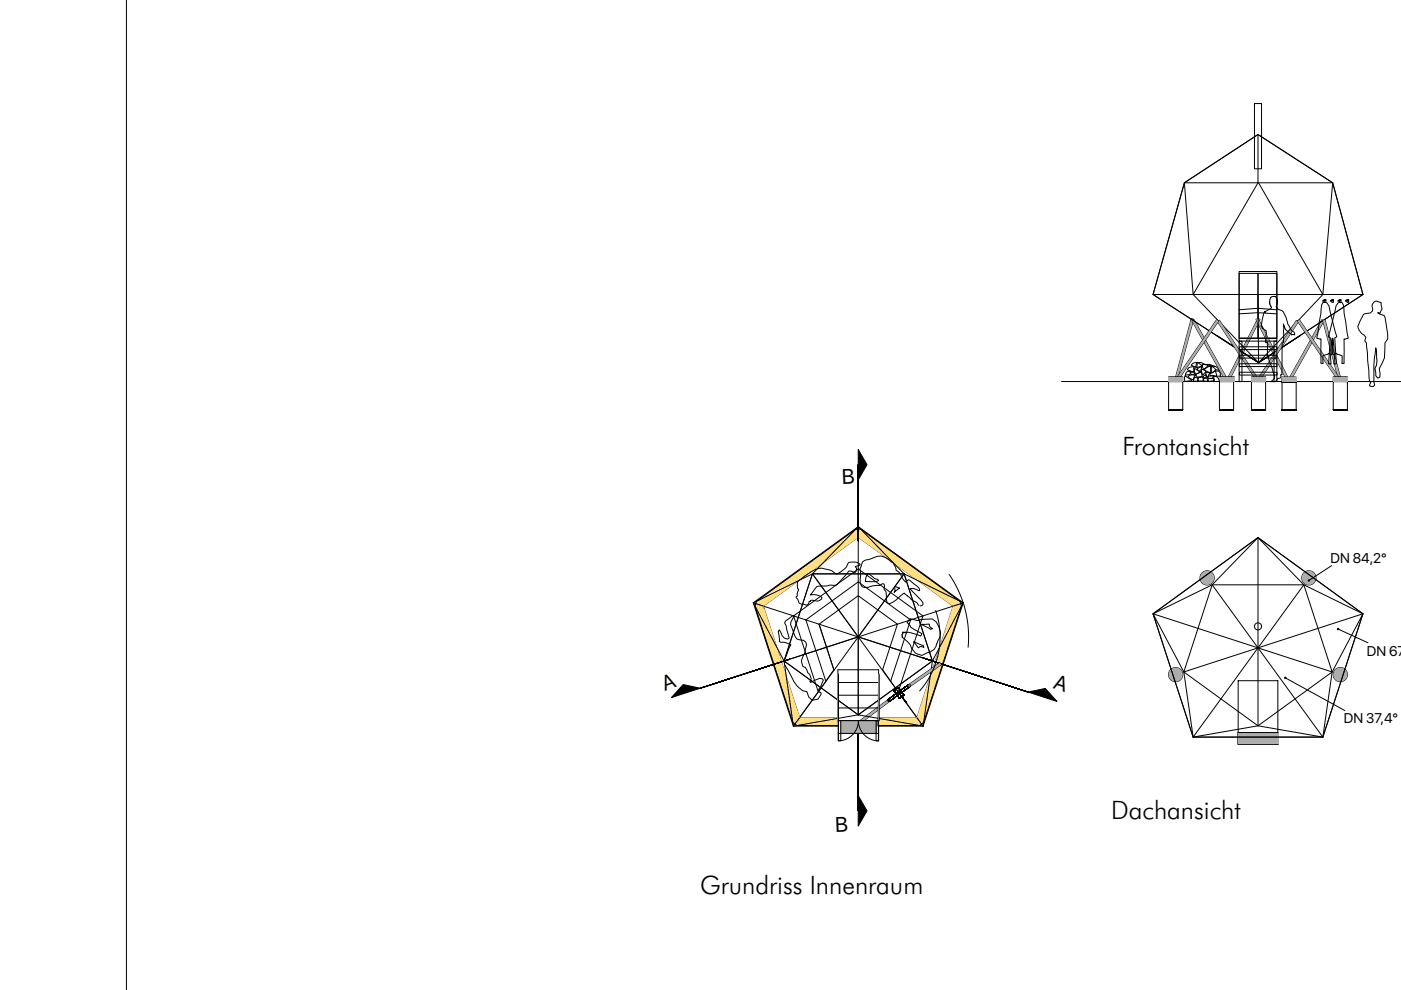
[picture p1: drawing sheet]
<svg xmlns="http://www.w3.org/2000/svg" width="297mm" height="210mm" viewBox="0 0 297 210" stroke-linecap="round" stroke-linejoin="round" font-family="sans-serif">
<defs><g id="words">
<g font-size="5.4">
<text x="238" y="96.5">Frontansicht</text>
<text x="235.6" y="173.6">Dachansicht</text>
<text x="148.5" y="189.5">Grundriss Innenraum</text>
</g>
<g font-size="4.5">
<text x="178.6" y="102.6" transform="rotate(-2 178.6 102.6)">B</text>
<text x="141" y="146.6" transform="rotate(-20 141 146.6)">A</text>
<text x="223.1" y="145.8" transform="rotate(18 223.1 145.8)">A</text>
<text x="177.2" y="176.4" transform="rotate(-2 177.2 176.4)">B</text>
</g>
<g font-size="3">
<text x="282.1" y="119.3">DN 84,2°</text>
<text x="289.8" y="139">DN 67,</text>
<text x="284.9" y="153.4">DN 37,4°</text>
</g>
</g></defs>
<path d="M262.7 58h4v13.7h-4zM266.7 58h4v13.7h-4zM262.7 65.7l4-.3 4 .3M262.7 66.5l4-.2 4 .2M262.4 155.3h8.6v2.5h-8.6z" fill="none" stroke="#000" stroke-width=".21"/>
<path d="M262.4 155.3h8.6v2.5h-8.6z" fill-rule="evenodd" fill="#adadad"/>
<g fill="none" stroke="#000" stroke-width=".21">
<path d="M266 22h1.5v13.8h-1.5zM251.3 79.6l1.4 1-1.4 .3-.2-.7zM251.6 78.9l.8-.2v.6l-.2 .1-.9 .1zM251.9 78.2a1.5 1.5 0 0 1 1.3-.4l-.2 1.1-1.2-.5zM251.9 79.8a1.49 1.49 0 0 1 1.6-.2l-.4 .4-.1 .5-.9-.3zM252.4 78.9h.8l.1 .4-.8 .1zM252.8 77.2l.9-.3-.2 1-.9-.5zM253.3 78.1l1.1 .8-.9 .5-.3-.7zM253.5 79.4l1.2-.5 .1 .9-1 .2zM253.7 78.3l1.1-.5-.2 1zM253.8 76.9l1.1 .7-1.2 .3zM253.8 76.9h.8l1.1 .4 .7-.1 .5 .3a2.48 2.48 0 0 1 1.7 .9l-.2 .3 .3 .4v.7l.6 .8v.3"/>
<path d="M254.7 78.3l.6 .2 .4 .3-.8 .7zM254.9 77.3l1.2 .2-1 .8zM255 79.9l.6-.5 .2 .5-.5 .2zM255.3 78.4a2.01 2.01 0 0 1 1.4-.7l.1 1.3zM255.6 79.1l1-.1-.6 1.1zM256.2 79.7h1.1l-.3 .5-1-.1zM256.5 79.2l1.1-.5 .3 1.1-1.3-.2zM256.7 77.7h.8M256.8 77.7l.4 .1 .6 .6-.8 .6h-.2zM256.9 77.5l-.8 .1M257.3 79.8a1.02 1.02 0 0 1 1.2 1.1h-1.1zM257.6 78.7h.8"/>
<path d="M257.8 78.4h.8M257.9 79.8h.8M253.2 80l.8 .1-.1 .7h-.9zM254.1 80.1l.9-.2a.55 .55 0 0 1 .1 .8 .55 .55 0 0 1-.8 .1h-.2zM255.1 80.3l.8-.2 .3 .7h-.9zM256.1 80.3h1.3l-.1 .5-1.1 .1z"/>
<circle cx="284.2" cy="143" r="1.5"/>
</g>
<circle cx="284.2" cy="143" r="1.5" fill="#adadad"/>
<circle cx="249.3" cy="143" r="1.5" fill="none" stroke="#000" stroke-width=".21"/>
<circle cx="249.3" cy="143" r="1.5" fill="#adadad"/>
<circle cx="255.9" cy="122.5" r="1.5" fill="none" stroke="#000" stroke-width=".21"/>
<circle cx="255.9" cy="122.5" r="1.5" fill="#adadad"/>
<circle cx="277.5" cy="122.5" r="1.5" fill="none" stroke="#000" stroke-width=".21"/>
<circle cx="277.5" cy="122.5" r="1.5" fill="#adadad"/>
<path d="M252.6 67.6l.5 .1-3.5 13-.5-.2zM247.8 80.9h3v6h-3zM258.5 80.9h3v6h-3zM265.3 80.9h3v6h-3zM271.8 80.9h3v6h-3zM282.7 80.9h3v6h-3zM244.5 130.1l22.2-16.1 22.3 16.1-8.5 26.2h-27.5z" fill="none" stroke="#000" stroke-width=".21"/>
<path d="M252.6 67.6l.5 .1-3.5 13-.5-.2z" fill-rule="evenodd" fill="#adadad"/>
<path d="M252.7 68l.5-.2 7 12.6-.4 .3z" fill="none" stroke="#000" stroke-width=".21"/>
<path d="M252.7 68l.5-.2 7 12.6-.4 .3z" fill-rule="evenodd" fill="#adadad"/>
<path d="M266.7 67.5l.4 .2-6.5 13.1-.5-.3z" fill="none" stroke="#000" stroke-width=".21"/>
<path d="M266.7 67.5l.4 .2-6.5 13.1-.5-.3z" fill-rule="evenodd" fill="#adadad"/>
<path d="M280.3 67.8l.4 .2-7.1 12.8-.5-.2z" fill="none" stroke="#000" stroke-width=".21"/>
<path d="M280.3 67.8l.4 .2-7.1 12.8-.5-.2z" fill-rule="evenodd" fill="#adadad"/>
<path d="M266.3 67.7l.4-.2 6.6 13-.5 .2z" fill="none" stroke="#000" stroke-width=".21"/>
<path d="M266.3 67.7l.4-.2 6.6 13-.5 .2z" fill-rule="evenodd" fill="#adadad"/>
<g fill="none" stroke="#000" stroke-width=".21">
<path d="M251.1 38.8l15.6-10.3 15.9 10.3 6.4 23.6-22.2 14.5-22.3-14.5zM251.1 38.8h31.5M251.1 38.8l-6.6 23.6M251.1 38.8l1.9 23.6M266.7 28.5v10.3l-13.7 23.6M266.7 28.5l-15.6 10.3M266.7 28.5l15.9 10.3M266.8 38.8l13.7 23.6M282.6 38.8l6.4 23.6M282.6 38.8l-2.1 23.6M262.7 57.6h8v14.1h-8zM244.5 62.4h44.5"/>
<path d="M244.5 62.4l22.3 14.5M253 62.4l13.8 14.5M257.9 71.1l8.9 5.8M266.7 62.4l.1 14.5M280.5 68l.4-.2 3.4 12.7-.5 .1zM280.5 62.4l-13.7 14.5M285.2 63.8l.4-.2h.3l-.3 .2zM289 62.4l-22.2 14.5M225.1 80.9h72M266.7 114v39.9M266.7 114l-22.2 16.1M266.7 114l22.3 16.1"/>
<path d="M266.7 114l9.7 10M266.7 114l-9.7 10M244.5 130.1l22.2 7.3M244.5 130.1l8.5 26.2M244.5 130.1l6.5 12.4M257 124l-6 18.5M257 124l9.7 13.4M257 124l-12.5 6.1M266.7 137.4l15.7 5.1M266.7 137.4l13.8 18.9M266.7 137.4l-13.7 18.9M276.4 124l6 18.5"/>
<path d="M276.4 124h-19.4M276.4 124l-9.7 13.4M276.4 124l12.6 6.1M289 130.1l-38 12.4M289 130.1l-8.5 26.2M289 130.1l-6.6 12.4M251 142.5l15.7 11.4M251 142.5l2 13.8M253 156.3h27.5M266.7 153.9l-13.7 2.4M266.7 153.9l13.8 2.4M282.4 142.5l-15.7 11.4"/>
<path d="M282.4 142.5l-1.9 13.8"/>
</g>
<path d="M280.5 68l.4-.2 3.4 12.7-.5 .1z" fill-rule="evenodd" fill="#adadad"/>
<path d="M258.7 79.9h3v1h-3z" fill="none" stroke="#000" stroke-width=".21"/>
<path d="M258.7 79.9h3v1h-3z" fill-rule="evenodd" fill="#adadad"/>
<path d="M271.8 79.9h3v1h-3z" fill="none" stroke="#000" stroke-width=".21"/>
<path d="M271.8 79.9h3v1h-3z" fill-rule="evenodd" fill="#adadad"/>
<path d="M258.1 68.2l.4-.3 8.2 12.4-.4 .3zM262.7 71.7h8v.6h-8z" fill="none" stroke="#000" stroke-width=".21"/>
<path d="M258.1 68.2l.4-.3 8.2 12.4-.4 .3z" fill-rule="evenodd" fill="#adadad"/>
<path d="M262.7 72.3h.6v8.6h-.6zM274.9 67.9l.4 .3-8.3 12.5-.4-.3z" fill="none" stroke="#000" stroke-width=".21"/>
<path d="M274.9 67.9l.4 .3-8.3 12.5-.4-.3z" fill-rule="evenodd" fill="#adadad"/>
<path d="M257.9 67.8l.5 .3-8.8 12.7-.4-.3zM262.7 73.5h8v.6h-8zM262.7 75.3h8v.6h-8zM262.8 77.1h8v.6h-8zM262.8 78.9h8v.6h-8zM270.1 72.3h.6v8.6h-.6z" fill="none" stroke="#000" stroke-width=".21"/>
<path d="M257.9 67.8l.5 .3-8.8 12.7-.4-.3z" fill-rule="evenodd" fill="#adadad"/>
<path d="M275.1 68.1l.4-.3 8.7 12.6-.4 .3z" fill="none" stroke="#000" stroke-width=".21"/>
<path d="M275.1 68.1l.4-.3 8.7 12.6-.4 .3z" fill-rule="evenodd" fill="#adadad"/>
<path d="M282.7 79.9h3v1h-3z" fill="none" stroke="#000" stroke-width=".21"/>
<path d="M282.7 79.9h3v1h-3z" fill-rule="evenodd" fill="#adadad"/>
<path d="M265.3 79.9h3v1h-3z" fill="none" stroke="#000" stroke-width=".21"/>
<path d="M265.3 79.9h3v1h-3z" fill-rule="evenodd" fill="#adadad"/>
<path d="M247.8 79.9h3v1h-3z" fill="none" stroke="#000" stroke-width=".21"/>
<path d="M247.8 79.9h3v1h-3z" fill-rule="evenodd" fill="#adadad"/>
<g fill="none" stroke="#000" stroke-width=".21">
<path d="M280.4 63.8l.3-.2h.4l-.3 .2zM280.5 62.4h8.5M280.5 64.1l.4-.1 .4 .2 .5 .6 1.6 6.6-.4 .2 .3 5.5-.5 .1 .1-1.5-.3-4-.1 .1v3.2l-.2 .2-.7-.3v.2l-1.1 .3v1.7l-.5-.1 .1-5.1-.9-.2 1-7.1zM280.7 63.6h.4v.5h-.4zM282 63.8l.3-.2h.4l-.3 .2zM282.3 63.6h.4v.5h-.4zM283.6 63.8l.4-.2h.3l-.3 .2zM283.7 64.2l.4-.2 .4 .1 .3 .5 1 7.1-.8 .2v5.1l-.5 .1 .1-1.7-1.2-.3v-.2l-.7 .3-.1-.2v-3.2l-.2-.1-.3 4 .1 1.5-.5-.1 .3-5.5-.4-.2 1.7-6.6zM284 63.6h.3v.5h-.3zM285.6 63.6h.3v.5h-.3zM291.3 64l.5-.2 1 .4 .2 1.3-.4 .9-.5-.1 1.4 .6 .2 .4 .5 3.5v1l-.6 .9v1.1a6.7 6.7 0 0 1-1.2 4.3l.2 1.9-.5 .2-.4-.6v-.4a1.62 1.62 0 0 1 .1-1.7l.2-1.4-.3-2.3a33.5 33.5 0 0 0-.4 7.1l.2 .7-.3 .3h-.6l-.2-.2 .2-.6-.2-.3-.1-.7-.6-7.4-.4-.4 .3-.8-.9-.8-.5-.7-.3-.7 1.2-2.6 1.4-.3 .5-.4v-1.5zM282.3 119.9l-4.8 3.2"/>
<path d="M277.6 123h.1M283.7 133.4l6.3 2.9M283.8 133.4h.1M262.5 144.3h8.4v11h-8.4zM272.5 143.7l12.6 6.9M272.6 143.8h.1"/>
<circle cx="266.7" cy="132.8" r=".75"/>
<circle cx="277.5" cy="123.1" r=".15"/>
<circle cx="283.7" cy="133.4" r=".15"/>
<circle cx="272.5" cy="143.7" r=".15"/>
</g>
<g fill="#000">
<circle cx="277.5" cy="123.1" r=".15"/>
<circle cx="283.7" cy="133.4" r=".15"/>
<circle cx="272.5" cy="143.7" r=".15"/>
</g>
<path d="M169.5 152.1h8.2l.1 1.7h-8.8l-.5-.3z" fill="none" stroke="#995f4c" stroke-width=".21"/>
<path d="M169.5 152.1h8.2l.1 1.7h-8.8l-.5-.3z" fill-rule="evenodd" fill="#ffdf7f"/>
<path d="M186.2 152.1h8.2l1 1.4-.4 .3h-8.8z" fill="none" stroke="#995f4c" stroke-width=".21"/>
<path d="M186.2 152.1h8.2l1 1.4-.4 .3h-8.8z" fill-rule="evenodd" fill="#ffdf7f"/>
<path d="M202.1 128.5l1.6-.5 .2 .5-8.1 24.7-.4 .3-1-1.4z" fill="none" stroke="#995f4c" stroke-width=".21"/>
<path d="M202.1 128.5l1.6-.5 .2 .5-8.1 24.7-.4 .3-1-1.4z" fill-rule="evenodd" fill="#ffdf7f"/>
<path d="M182 112.2h.5l20.4 14.8 .6 .5 .2 .5-1.6 .5-19.9-14.4-.2-.2z" fill="none" stroke="#995f4c" stroke-width=".21"/>
<path d="M182 112.2h.5l20.4 14.8 .6 .5 .2 .5-1.6 .5-19.9-14.4-.2-.2z" fill-rule="evenodd" fill="#ffdf7f"/>
<path d="M160.4 127.5l21-15.3h.6v1.7l-20.1 14.6-1.7-.5z" fill="none" stroke="#995f4c" stroke-width=".21"/>
<path d="M160.4 127.5l21-15.3h.6v1.7l-20.1 14.6-1.7-.5z" fill-rule="evenodd" fill="#ffdf7f"/>
<path d="M160.2 128l1.7 .5 7.6 23.6-1 1.4-.4-.3-.2-.8-7.8-23.9z" fill="none" stroke="#995f4c" stroke-width=".21"/>
<path d="M160.2 128l1.7 .5 7.6 23.6-1 1.4-.4-.3-.2-.8-7.8-23.9z" fill-rule="evenodd" fill="#ffdf7f"/>
<g fill="none" stroke="#000" stroke-width=".21">
<path d="M182 95.3l1.8 3.2-1.8 3.2zM182 98.5v53.1M181.4 112.2l-21 15.3M182 111.7l-22.3 16.1M182 111.7l22.2 16.1M182 111.7l-.6 .5M182 111.7l.5 .5M182.5 112.2l21 15.3M182.5 112.2h-1.1M159.7 127.8l6.5 12.3M159.7 127.8l22.3 7.2M159.7 127.8l8.5 26.2"/>
<path d="M160.4 127.5l-.3 1 8 24.7 .9 .6M160.4 127.5l-.7 .3M166.7 140h.1M166.9 139.9h.1M167 139.9h.1M167.2 139.8h.1M167.4 139.8h-.1M168.3 130.6l5.2 16.1M170.9 131.4l4.2 13.1M172.2 121.7l-6 18.4M172.2 121.7l23.5 32.3M173.7 132.3l3.1 9.8"/>
<path d="M182 135l15.7 5.2M182 135l-33.5 10.9M191.7 121.7l6 18.4M191.7 121.7h-19.5M191.7 121.7l-23.5 32.3M195.7 139.5l22.3 7.2M196.7 139.8h.1M203.5 127.5l.7 .3M203.5 127.5l.4 1M203.9 128.5l-8.1 24.7M203.9 128.5l-6.2 11.6M204.2 127.8l-22.2 7.2"/>
<path d="M204.2 127.8l-.3 .7M204.2 127.8l-8.5 26.2M144.8 145.1l3.7 .8-6.1 2zM148.6 145.9h-.1M148.8 145.8h-.1M148.9 145.8h-.1M149.1 145.7h-.1M149.2 145.7h-.1M149.4 145.6h-.1M149.5 145.6h.1M149.7 145.5h-.1M149.9 145.5h-.1"/>
<path d="M150 145.4h-.1M150.2 145.4h-.1M150.3 145.3h.1M150.5 145.3h-.1M150.6 145.2h.1M150.8 145.2h-.1M150.9 145.1h.1M151.1 145.1h-.1M151.2 145h.1M151.4 145h.1M151.5 144.9h.1M151.7 144.9h.1"/>
<path d="M151.8 144.8h.1M152 144.8h.1M152.1 144.7h.1M152.3 144.7h.1M152.4 144.6h.1M152.6 144.6h.1M152.8 144.5h-.1M152.9 144.5h.1M153.1 144.4h-.1M153.2 144.4h.1M153.4 144.3h-.1M153.6 144.3h-.1"/>
<path d="M153.7 144.2h-.1M153.9 144.2h-.1M154 144.1h.1M154.2 144.1h-.1M154.3 144h.1M154.5 144h-.1M154.7 143.9h-.1M154.8 143.9h.1M155 143.8h-.1M155.1 143.8h.1M155.3 143.7h-.1M155.4 143.7h.1"/>
<path d="M155.6 143.6h-.1M155.7 143.6h.1M155.9 143.5h.1M156 143.5h.1M156.2 143.4h.1M156.3 143.4h.1M156.5 143.3h.1M156.6 143.3h.1M156.8 143.2h.1M156.9 143.2h.1M157.1 143.1h.1M157.3 143l-.1 .1"/>
<path d="M157.4 143h.1M157.6 143h-.1M157.7 142.9h.1M157.9 142.9h.1M158 142.8h.1M158.2 142.8h.1M158.4 142.7h-.1M158.5 142.7h.1M158.7 142.6h-.1M158.8 142.6h.1M159 142.5h-.1M159.2 142.4l-.1 .1"/>
<path d="M159.3 142.4h-.1M159.5 142.3l-.1 .1M159.6 142.3h.1M159.8 142.2l-.1 .1M159.9 142.2h.1M160.1 142.2h-.1M160.2 142.1h-.1M160.4 142.1h-.1M160.5 142h.1M160.7 142h.1M160.8 141.9h.1M161 141.8v.1"/>
<path d="M161.2 141.8h-.1M161.3 141.7v.1M161.5 141.7h.1M161.6 141.6v.1M161.9 141.5l-.2 .1M162.2 141.4l-.2 .1M162.4 141.4h.1M162.5 141.4h.1M162.7 141.3h.1M162.9 141.2l-.1 .1M163 141.2h.1M163.2 141.1l-.1 .1"/>
<path d="M163.3 141.1h.1M163.5 141l-.1 .1M163.8 140.9l-.2 .1M164.1 140.8l-.2 .1M164.3 140.8h-.1M164.4 140.7h.1M164.6 140.7h-.1M164.7 140.6h.1M164.9 140.6h-.1M165.1 140.5h-.1M165.2 140.5h.1M165.4 140.4l-.1 .1"/>
<path d="M165.5 140.4h.1M165.7 140.3l-.1 .1M165.8 140.3h.1M166 140.2l-.1 .1M166.1 140.2h.1M166.2 140.1l15.8 11.5M166.2 140.1l2 13.9M166.3 140.1h.1M166.4 140.1h.1M166.6 140h.1M168.2 154h9.6M169 153.8l-.8 .2"/>
<path d="M177.8 153.8h-8.8M181.8 153.2l6.5-4.9 .3 .4-6.5 4.9zM182 155.7v16.2M186.2 154h9.5M189.5 146.5l1.2 1.6M189.6 146.4h-.1M189.7 146.7h.1M189.9 146.2l-.2 .2M190.1 147.2h.1M190.1 146l-.1 .1M190.2 146h.1M190.3 147.5h.1"/>
<path d="M190.4 147.7h.1M190.5 145.8l-.3 .1M190.5 146.7l1.7 2.4M190.5 145.7v.1M190.5 145.7l-1 .8M190.5 145.8l1.2 1.6M190.6 145.8h.1M190.7 146.1h.1M190.9 147.9l-.2 .1M190.9 147.9h.1M191 147.9h.1M191 146.5h.1"/>
<path d="M191.1 146.6h.1M191.2 147.7l-.2 .1M191.2 146.7h.1M191.3 146.9h.1M191.4 147h.1M191.4 147.6l-.2 .1M191.4 147.5h.1M191.5 147.5h.1M191.5 147.1h.1M191.5 147.2h.1M191.6 147.4l-.9 .7M191.7 147.4h.1"/>
<path d="M191.7 147.4h-.1M195 153.8l.7 .2M195 153.8h-8.8M195.8 153.2l-.1 .8M195.8 153.2l-.8 .6M197.7 140.1l-15.7 11.5M197.7 140.1l-1.9 13.1M197.8 140.2l.6 .2M198.4 140.4h.1M198.5 140.4h.1M198.6 140.5h.2M198.8 140.5h.1"/>
<path d="M198.9 140.5h.1M199 140.6h.1M199.1 140.6h.1M199.2 140.7h.1M199.3 140.7h.2M199.6 140.8h.1M199.7 140.8h.1M199.8 140.8h.1M199.9 140.9h.1M200.1 140.9h.1M200.2 140.9h.1M200.2 141h.1"/>
<path d="M200.3 141h.1M200.5 141.1h.1M200.7 141.1h.1M200.8 141.2h.1M200.9 141.2h.1M201.1 141.3h.1M201.3 141.3h.1M201.3 141.3l.2 .1M201.5 141.4h.1M201.6 141.4l.3 .1M201.9 141.5h.1M202 141.6h.1"/>
<path d="M202.1 141.6h.1M202.3 141.6l.2 .1M202.5 141.7h.1M202.6 141.7h.1M202.7 141.8h.1M202.8 141.8l.2 .1M203.1 141.9h.1M203.2 141.9h.1M203.3 142h.1M203.4 142h.1M203.5 142l.1 .1M203.7 142.1h.1"/>
<path d="M203.8 142.1h.1M203.9 142.2h.1M204 142.2h.1M204.2 142.3h.1M204.3 142.3h.1M204.4 142.3h.1M204.5 142.4h.3M204.8 142.5h.1M204.9 142.5h.1M205 142.5h.1M205.1 142.6h.3M205.4 142.7h.1"/>
<path d="M205.5 142.7h.1M205.6 142.7h.1M205.7 142.8h.2M205.9 142.8h.1M206 142.9h.1M206.1 142.9h.1M206.2 142.9h.1M206.3 143h.2M206.6 143h.1M206.7 143.1h.1M206.7 143.1l.5 .1M207.3 143.3h.1"/>
<path d="M207.4 143.3h.1M207.5 143.3l.2 .1M207.8 143.4h.1M207.9 143.5h.3M208.2 143.6h.1M208.3 143.6h.1M208.3 143.6h.2M208.5 143.7h.1M208.6 143.7h.1M208.7 143.7l.1 .1M208.8 143.8h.1M208.9 143.8h.1"/>
<path d="M209 143.8h.1M209.1 143.9h.1M209.1 143.9h.3M209.4 144h.2M209.6 144h.1M209.8 144.1h.1M209.8 144.1h.2M210.2 144.2h.1M210.3 144.2l.1 .1M210.5 144.3h.1M210.6 144.3l.1 .1M210.8 144.4h.1"/>
<path d="M210.9 144.4h.1M211 144.5h.2M211.2 144.5l.2 .1M211.5 144.6h.1M211.5 144.6l.2 .1M211.7 144.7l.3 .1M212 144.8h.1M212.1 144.8h.1M212.2 144.9h.1M212.3 144.9h.1M212.4 144.9h.1M212.5 145h.1"/>
<path d="M212.6 145h.1M212.6 145h.2M212.9 145.1h.1M212.9 145.1h.2M213.1 145.2h.1M213.3 145.2h.1M213.3 145.2l.1 .1M213.5 145.3l.2 .1M213.7 145.4h.1M213.8 145.4h.1M213.9 145.4h.1M214.1 145.5h.1"/>
<path d="M214.3 145.5h.1M214.4 145.6h.1M214.5 145.6l.2 .1M214.7 145.7h.1M214.9 145.7h.1M214.9 145.7v.1M215 145.8h.1M215.1 145.8h.1M215.2 145.8v.1M215.3 145.9h.2M215.5 145.9h.1M215.6 146h.1"/>
<path d="M215.7 146l.5 .2M216.2 146.2h.1M216.4 146.2h.1M216.4 146.2l.2 .1M216.6 146.3h.1M216.8 146.3h.1M216.8 146.4l.4 .1M217.2 146.5h.1M217.3 146.5h.1M217.4 146.5v.1M217.5 146.6h.1M217.6 146.6l.2 .1"/>
<path d="M217.9 146.7h.1M218 146.7h.1M218 146.7l3.6-.7 2.5 2.7zM182 168.7l1.8 3.2-1.8 3.2z"/>
</g>
<path d="M182 95.3l1.8 3.2-1.8 3.2zM144.8 145.1l3.7 .8-6.1 2zM218 146.7l3.6-.7 2.5 2.7zM182 168.7l1.8 3.2-1.8 3.2z" fill="#000"/>
<path d="M181.8 153.2l6.5-4.9 .3 .4-6.5 4.9z" fill-rule="evenodd" fill="#adadad"/>
<circle cx="188.4" cy="148.5" r=".25" fill="none" stroke="#000" stroke-width=".21"/>
<circle cx="188.4" cy="148.5" r=".25" fill="#808080"/>
<path d="M192.7 145.2l6.6-4.7 .3 .4-6.7 4.7z" fill="none" stroke="#000" stroke-width=".21"/>
<path d="M192.7 145.2l6.6-4.7 .3 .4-6.7 4.7z" fill-rule="evenodd" fill="#adadad"/>
<g fill="none" stroke="#000" stroke-width=".21">
<path d="M190.3 146.9h.1M190.3 146.9v.1M190.3 147h.1M190.4 147h.1M190.4 146.8h.1M190.4 147v.1M190.4 147.1h.1M190.4 146.7v.1M190.4 146.7h.1M190.5 147.1h.1M190.5 146.7h.1M190.5 146.7l.2 .4"/>
<path d="M190.5 147.1l.1 .1M190.6 146.7h-.1M190.6 146.7h.1M190.6 146.6h.1M190.7 146.7h.1M190.7 147.1l-.1 .1M190.7 147.1h.1M190.8 147.1h-.1M190.8 146.7h.1M190.8 147.1h.1M190.8 146.7v.1M190.8 146.5h.1"/>
<path d="M190.8 146.8h.1M190.8 147v.1M190.8 147h.1M190.8 146.9h.1M190.9 147h.1M191 146.3v.1M191.1 146.9h.1M191.1 146.2h.1M191.2 146.8h.1M191.3 146.1h.1M191.4 146.6v.1M191.5 146h-.1"/>
<path d="M191.6 146.5h.1M191.6 145.9h.1M191.7 146.4h.1M191.8 145.8h.1M191.9 146.3h.1M191.9 145.7h.1M192.1 146.2h-.1M192.1 145.5h.1M192.2 146.1h.1M192.3 145.4h.1M192.4 146h.1M192.4 145.3h.1"/>
<path d="M192.6 145.8h-.1M192.6 145.2h.1M192.7 145.2h.1M192.7 145.2l-2.2 1.5M192.7 145.2l.2 .4-2.2 1.5M192.7 145.7h.1M192.9 145.6h.1"/>
<circle cx="192.8" cy="145.4" r=".25"/>
</g>
<circle cx="192.8" cy="145.4" r=".25" fill="#808080"/>
<g fill="none" stroke="#000" stroke-width=".21">
<path d="M168.3 130.6l13.7-10 13.7 10-5.3 16.1M170.9 131.4l11.1-8 11.1 8-4.3 13.1M173.7 132.3l8.3-6 8.3 6-3.2 9.7M177.6 142h8.7M177.7 144.7h8.6M177.7 147.4h8.6M177.7 150.1h8.6M178.3 152.8h7.4v2.7h-7.4zM188.3 148.3l.3 .4M188.8 148l-.5 .3M188.8 148.5l-.2 .2M189.7 147.2l-.9 .8"/>
<path d="M190.2 147.5l-1.3 1M190.3 146.8l-.5 .4M190.4 146.7l-2.1 1.6M190.4 146.7l.3 .4M190.4 146.7v.1M190.5 146.7l.2 .4-.4 .4M190.7 147.1l-2.1 1.6"/>
</g>
<path d="M178.3 152.8h7.4v2.7h-7.4z" fill-rule="evenodd" fill="#adadad"/>
<g fill="none" stroke="#000" stroke-width=".21">
<path d="M26.8 -.1v210.1M269.4 63.1a.88 .88 0 0 1 1.1-.2 .88 .88 0 0 1 .4 1.1l-.1 .4a.74 .74 0 0 0 0 1l.1 .1 .9 .4a6.2 6.2 0 0 1 1.2 2.8l.6 1a.87 .87 0 0 0 .7 .7l.2 .3-.1 .3-.5-.1v.1l-.2-.3-.3-.1-.9-.7-.4-1.2v3.7l-.3 .4v6.6l-.3 .1 .1 .3-.2 .3-.5 .2-.4 .5-1 .1 .7-.7 .1-.3-1.5-4.5-.1-2.7-.4-.1 .1-1.1v-1.4l-.8-.6h.1l-.3-.4 .6-2.8 1.6-1.1-.4-.9zM270.2 62.8h.1M181.4 112.2l-9.2 9.5M182.5 112.2l9.2 9.5M166.5 131.7l1.5-1.1h.4a2.05 2.05 0 0 0-.5 2.5l.7 1.8 .4 .6 1.4 .3 .4 .3 .2 .6-.4 1.7-.7 1.7 .3 1.2 .5 .2 .6 1.1 .4 .4 .3 .8-.1 .4-.2 .2 .2 .3 1.8-.9 .6 .1 .3 .3-.6 1.5-.5 .5 .2 .6h.3l.1 .4-.7 1-1.2 .3-.8-.7-.3-1.1-1-.3-1-.9-.8-1-2-3.6v-.9l1.4-3.3-.9-.4-1.3-.1-.3-.2-.2-2.1 .2-.4 .6 1.3 .5 .5 .7 .2 .3-.2-.6-2.6-.3-.7zM169.2 123.3l.5-.5a11 11 0 0 1 4.3-2.3 6.3 6.3 0 0 1 3.5 1.2 5.2 5.2 0 0 0 2.4-2.4 2.34 2.34 0 0 1 2.5 .4l-.1 .1-1 .3 .3 .3a.82 .82 0 0 1-.4 1l-.6-.3a.66 .66 0 0 0-.9 .4l-2.1 2.3a2.17 2.17 0 0 1-1.8 .3l-1.4 .2a1.44 1.44 0 0 0-1.9 .9l-.7 1a2.56 2.56 0 0 1 2.5 .6 1.41 1.41 0 0 1-2 .5h-.5l-.3 .4a.54 .54 0 0 1-.3 .5 .54 .54 0 0 1-.5 0 1.35 1.35 0 0 1-1.7-1.2l-.2-.4 .2-.3 .3-1.4a.49 .49 0 0 1-.2-.7zM172.2 121.7l-11.8 5.8M172.2 121.7l-6 18.4 15.8 11.5M184 121.6l.4 .3a2.99 2.99 0 0 0 1.7 1l.2 .2a6.1 6.1 0 0 1-2.8 .2l.2-1zM189.7 124.3l1 .4-1.1 .9 .1-.3zM191.7 121.7l-9.7 13.3-9.8-13.3"/>
<path d="M191.7 121.7h-19.5M191.7 121.7l11.8 5.8M191.7 121.7l6 18.4-15.7 11.5M193 131.2l-.1 .1v.2h-.3l-.3 .6 .4 .3a3.6 3.6 0 0 0 2.1 1.6l.7 .4-.3 .5-2.3-.8-.5-.1-.3 .2-.3-.2-.1 .2-.2-.2-.2 .1 .1 .3-.2 .2 .2 .3-.2 .1 1.8 1.7a2.68 2.68 0 0 0 2.5 2.3l1-.6a2.16 2.16 0 0 0 2.1-1.9l.7-1.4a3.9 3.9 0 0 0-1.6-3.9l-2.4 .1-.8 .3-1.4-.4M193.7 136.1l2 .7 .2 .5-.8-.2-.4 .3zM194.9 128.4a2.44 2.44 0 0 0-1.5-1.2l-1.7-1.4-.2 .1a8.6 8.6 0 0 1-2.9 2.1 1.15 1.15 0 0 1-.7-1.5 1.86 1.86 0 0 0-.5-1.7l.1-.3a.5 .5 0 0 0-.2-.7 .5 .5 0 0 0-.7 .3l-2.1 .3a1.35 1.35 0 0 1-2.1-.9l.1-1.4a3.9 3.9 0 0 1 .6-3.1l1.1-.4a4.2 4.2 0 0 1 3.5-.4l1.6 1.1a2.43 2.43 0 0 1 .7 1.6 3.1 3.1 0 0 1 1.5 1.9l.6 .6 .6-.5 1 .9a1.82 1.82 0 0 1 1.2 1.4l-1.1-.4-.9 .1 1.6 1.5a2.6 2.6 0 0 1 1.2 1.7l-.6 .4M195.4 132.4l1.6-.1 .1 .5 .6 .5-.4 .2zM198.4 129.4l.6 2.2 .3 2.3v2.3l-.3 2.2-.6 2.2-.9 2.1-1.1 2-1.4 1.8M201.3 121.8l1.9 3.5 1.4 3.8 .7 4.1v4M173.5 146.7l-4.1 5.7M176.8 142l-3.2 4.5M177.6 142.9l.1 9.9z"/>
<path d="M177.6 142l.2 13.5M177.7 155.5h8.6M177.8 152.8h.5v4.3h-.5zM182 151.6l-13 2.2M182 151.6l13 2.2M182 152.8l-.3 1.6-1 1.4-1.3 .9-1.7 .4v-4.3h8.6v4.3l-1.7-.3-1.4-1-.9-1.4-.3-1.6M185.7 152.8h.5v4.3h-.5zM186.3 142.9l.1 9.9zM186.3 142l-.1 11.8M187.1 142l3.3 4.7M190.5 146.7l4.1 5.7"/>
</g>
<path d="M161.8 128.4l.3 .7M201.9 128.4l.3 .2M169.5 151.9l.1 .3M194.1 152.1h.5" fill="none" stroke="#995f4c" stroke-width=".21"/>
<path d="M177.7 142.9v9.9M186.3 142.9v9.9" fill="none" stroke="#808080" stroke-width=".21"/>
<use href="#words"/>
</svg>
